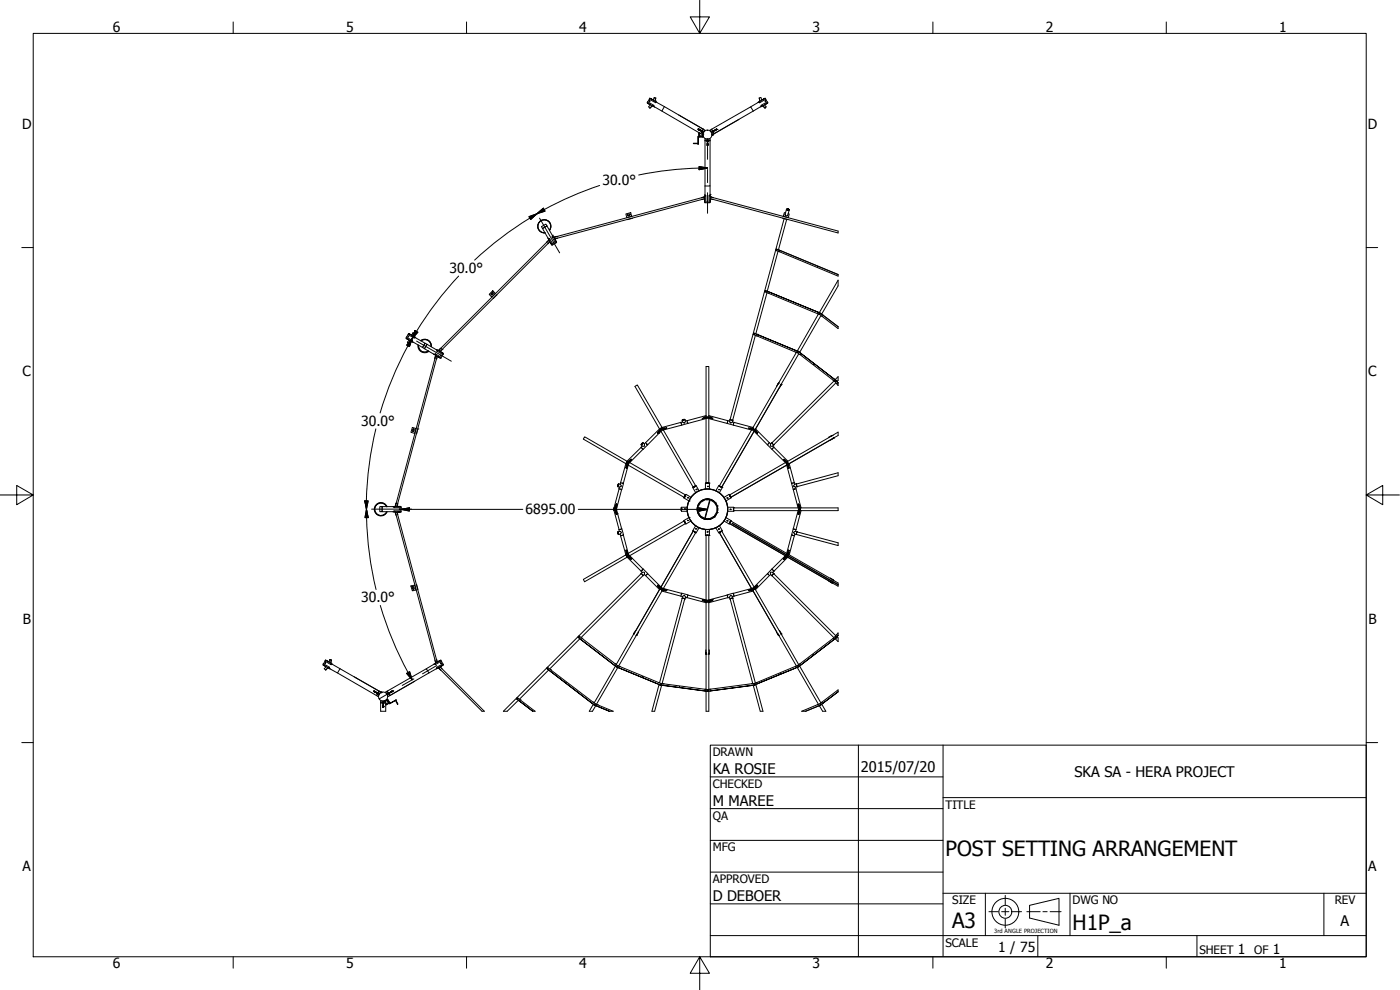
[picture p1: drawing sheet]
<svg xmlns="http://www.w3.org/2000/svg" width="420mm" height="297mm" viewBox="0 0 420 297" stroke-linecap="round" stroke-linejoin="round" font-family="sans-serif">
<defs><g id="words">
<g font-size="6.3">
<text x="283.8" y="257">POST SETTING ARRANGEMENT</text>
<text x="285.8" y="278.6">A3</text>
<text x="321.9" y="279">H1P_a</text>
</g>
<g font-size="4.4">
<text x="213.9" y="232.2">KA ROSIE</text>
<text x="258.4" y="231.6">2015/07/20</text>
<text x="322.5" y="233">SKA SA - HERA PROJECT</text>
<text x="213.9" y="241.9">M MAREE</text>
<text x="213.9" y="270.3">D DEBOER</text>
<text x="402.3" y="277.9">A</text>
</g>
<g font-size="4.2">
<text x="33.8" y="9.6">6</text>
<text x="103.9" y="9.6">5</text>
<text x="173.9" y="9.6">4</text>
<text x="243.8" y="9.6">3</text>
<text x="313.9" y="9.6">2</text>
<text x="383.9" y="9.6">1</text>
<text x="6.7" y="38.7">D</text>
<text x="410.5" y="38.7">D</text>
<text x="180.8" y="55.4">30.0°</text>
<text x="134.9" y="81.9">30.0°</text>
<text x="6.8" y="113">C</text>
<text x="410.7" y="113">C</text>
<text x="108.4" y="127.8">30.0°</text>
<text x="157.7" y="154.4">6895.00</text>
<text x="108.4" y="180.8">30.0°</text>
<text x="6.9" y="187.2">B</text>
<text x="410.7" y="187.2">B</text>
<text x="6.8" y="261.4">A</text>
<text x="410.7" y="261.4">A</text>
<text x="299.6" y="285.6">1 / 75</text>
<text x="371.5" y="286.2">1</text>
<text x="382" y="286.2">1</text>
<text x="33.8" y="290.5">6</text>
<text x="103.9" y="290.5">5</text>
<text x="173.9" y="290.5">4</text>
<text x="243.8" y="290.5">3</text>
<text x="313.9" y="290.5">2</text>
<text x="383.9" y="290.5">1</text>
</g>
<g font-size="3.5">
<text x="213.9" y="226.9">DRAWN</text>
<text x="213.9" y="236.4">CHECKED</text>
<text x="213.9" y="245.9">QA</text>
<text x="283.8" y="242.6">TITLE</text>
<text x="213.9" y="255.4">MFG</text>
<text x="213.9" y="265">APPROVED</text>
<text x="285.8" y="271.3">SIZE</text>
<text x="321.9" y="271.3">DWG NO</text>
<text x="400.6" y="271.3">REV</text>
<text x="283.8" y="284">SCALE</text>
<text x="360" y="286.2">SHEET</text>
<text x="376.4" y="286.2">OF</text>
</g>
<text font-size="1.7" x="298.4" y="280">3rd ANGLE PROJECTION</text>
</g></defs>
<!-- layer: Visible (ANSI) -->
<g fill="none" stroke="#000" stroke-width=".3">
<path d="M194.3 30.9l.7 .5zM194.9 29.8l-.5 .8M195 30.3l-.1 .2M195 31.4l.2 .1M195.1 29.5l.7 .4zM195.3 31.4l-.7 .7 .5 .4 .7-.8M195.8 31.8h.1M195.8 31.7l-.8 .7M195.8 31.7v.1M195.8 29.9h.1M195.8 29.9l.3 .1M196.1 30.1l.2-.8 .5 .1-.3 .9"/>
<path d="M196.1 31.9l.1-.3-1.8-1.1-.2 .3 2.2 1.3M196.2 31.6l-.1 .3 2.5 1.4M196.6 30.3h.1M196.8 29.4l-.2 .9M196.8 30.5l-.1 .3M197.2 30.7l-2.2-1.3-.2 .4 4.6 2.2M199.4 32l-.8 1.3 11.7 6.8M199.4 32l11.7 6.8M203.6 34.5l7.5 4.3M209.5 38.8l.5 .4zM209.5 38.8l.5 .2zM209.5 38.7h.1"/>
<path d="M209.7 39.9v1.2M209.7 39h.1M209.7 40h.2M209.7 38.8v.2M209.8 38.8h.1M210.1 39l.3 .2zM210.1 39h.1M210.1 39v.2zM210.1 39l-.6-.3 .6 .3-.1 .2M210.6 39.7l-.3 .4M210.8 39.4l-.1 .1M210.9 39.6l.2 .2-.3 .6-.5-.3"/>
<path d="M210.9 39.5l.3 .2M211.1 38.8l.4 .2-.3 .6M211.1 38.8l-.3 .4M213.6 38.8l-.5 .2 .3 .6M213.6 38.8l.2 .4M213.7 39.5l-.2 .2M213.8 39.6l-.2 .2 .3 .6M213.9 39.4l.1 .1M214.1 39.7l.2 .4M214.3 39.2l.3-.1-.3 .2M214.6 39v.2l-.1-.2 .2 .2 .5-.4-.5 .4M214.6 39l.5-.3z"/>
<path d="M214.7 39l.4-.3zM214.8 38.8h.1M214.9 39h.1M214.9 38.8h.1M215 38.9v.1M215.2 38.8h.1M221.8 35.8l-7.5 4.3M226.1 33.3l-.8-1.2-11.7 6.7M226.1 33.3l-11.8 6.8M227.5 30.7h.1M227.8 29.4l.3 1-.3-1 .6-.1 .2 .8M228 30.8l-.2-.2-2.5 1.5"/>
<path d="M228.3 32.1l2.1-1.3-.1-.3-4.2 2.8M228.4 31.6l.2 .3M228.9 29.9l.7-.4zM228.9 29.9h.1M228.9 29.9l-.3 .1M228.9 31.8l.7 .6M228.9 31.8h.1M229.6 30.3l.1 .2M229.7 31.4l-.3 .1 .6 .6-.4 .3-.7-.7M229.7 31.3l.7-.3zM229.8 29.8l-.1-.4-2.2 1.3M229.8 29.8l-1.8 1-.2-.3"/>
<path d="M229.8 29.8l.5 .8M209.5 43l-1.4 .1h1.4v-2.2v2.2M209.5 43.1v.2zM209.5 40.9h1.5l-1.5 .1M209.7 41.1h1.2M209.7 40.2h.2M210.3 41h.1M210.6 59.3l.9-.3zM210.8 40.3v.5h-.9v-.9h-.2v1.2M210.9 40.1v1v-1v.1M210.9 40.2h.1M211.5 59.9v.8z"/>
<path d="M211.5 59h.1M211.5 59.7v.2M211.5 59.6l-.8 .2M211.5 58.7h.3M211.6 42.2h.5M212.2 41.7h-.6v17h.2v2.1h-.3l.1-2.5M212.2 43v.6v-.6h.3h-.3h.2M212.2 43.6h.1M212.2 42.2h.3M212.2 43.4h.1M212.3 43.1l.1 .5zM212.3 41.7v.3"/>
<path d="M212.3 42.7v.3zM212.4 43.4h.1M212.4 42v-.3h.7v.5M212.5 43v.6l-.1-.5M212.6 42.2h.5M213.1 42.2v13.6h-1.5M213.1 59.6l.9 .2M213.1 59l1 .4M213.1 58.3v2.5h-.3M213.1 58.7h-.3v2.1M213.1 55.8v2.9h-.3M213.1 58.3h.1"/>
<path d="M213.1 59.9l.1 .8zM213.1 59h.1M213.1 59l.2 .1M213.2 59h.1M213.2 59.7v.2M213.7 40.3v.2M213.7 40.3h.1M213.8 40.3v.2zM213.8 40.3h.1M213.8 40.5h.1M213.8 40.3v.2M214.3 40.1l-.4 .3"/>
<path d="M162.5 68l1.3-.8 .3 .6-1.3 .8zM164 72.7l.8-.7zM164.7 72h.1M164.9 71.6l-.3 .1M164.9 69.1a1.94 1.94 0 0 0-.8-3 1.94 1.94 0 0 0-2.7 1.5 1.94 1.94 0 0 0 2.2 2.2M164.9 69.1a2 2 0 0 0-.8-3 2 2 0 0 0-2.7 1.5 2 2 0 0 0 2.2 2.3M165 72.5l-.6 .6M165 72.6l.2 .2M165.2 72.8l.4 .7zM165.8 70.6l1.3 2.2-.3 .1-1.1-1.8 .3-.2M165.8 70.6h.1M165.9 70.9l-1.8-3.1-1.3 .8 1.8 3.1 .3-.1 1.1 1.8-.3 .2-1.2-2.2"/>
<path d="M165.9 70.9l-.2 .2M166.1 72.8h.1zM166.2 71.2h.1M166.2 72.8h-.1M166.4 71.2l45-12.1 .1 .5-45 12.1zM166.5 71.7l.1 .2M166.6 71.9l.4 .7zM166.8 72.9l-.9 .5M167.1 71h.1M167.1 71l-.9 .2M167.3 71.4l-.9 .3M187.8 64.2l1.5-.4 .2 1.1-1.4 .4z"/>
<path d="M188.1 65.3h.1M188.3 64.4l.2-.1a.35 .35 0 0 1 .4-.1 .35 .35 0 0 1 .2 .4 .35 .35 0 0 1-.5 .2zM189 64.6l-.5 .2M189.5 64.9h.1M189.7 65.5l-1.4 .3M211.8 60.8h1M212.2 60.4h.2M232.9 75.2l.9 .3M233 74.7l-.1 .5 .1-.5 1 .4zM233.1 75h.1M233.5 75.4l-3.2 12M233.8 75.5h.1"/>
<path d="M233.8 75.5l17.7 7.4M234 75.1h.1M234 75.1l17.5 7.3M234.9 65.5l1.5 .3M235.1 64.9h.1M235.3 65.6l-16.2 60.3M235.6 64.2l.2 .5 .4 .1 .2-.3M235.8 63.9l-.4-.1-.3 1.1 1.5 .4 .3-1.1-.4-.1M236 62.8l.5-.1a.29 .29 0 0 0-.3 .3 .29 .29 0 0 0 .3 .2 .29 .29 0 0 0 .3-.2l-.3-.3a.3 .3 0 0 1 .3 .2 .3 .3 0 0 1-.2 .3 .3 .3 0 0 1-.4-.2zM236 62.8l-.4 1.7M236.1 65.8l-2.5 9.2M236.6 65.3h-.1"/>
<path d="M236.9 63l-.5 1.6M240.5 78h.1M251.5 69.3l-38.2-10.2-.1 .5 38.3 10.3M124.4 100l-.2 1M147.4 88.1l.4-.4 .2 .2v.4a.32 .32 0 0 1-.4 .2 .32 .32 0 0 1-.3-.3zM147.6 89.1h.1M147.9 87.2l.8 .9-1.1 1-.8-.8zM148 88.1l-.4 .3M148.7 88.1h.1M149.1 88.4l-1.1 1.1M229.5 87.6l1 .3M229.7 87.2l1 .4-1-.4-.2 .4z"/>
<path d="M229.9 87.4h.1M229.8 87.4l.1 .1M230.2 87.8l-3.4 12.4M230.5 87.9h.1M230.5 87.9l14.9 6.3M236.2 90.1h.1M239.9 91.6h.1M245.4 80.1h.1M245.4 94.2h.1M245.4 94.2l.6 .2M245.6 93.7h.1M245.6 93.7l-14.9-6.1 14.9 6.1"/>
<path d="M245.6 94.2l-6.3 11.1M245.6 93.7l.5 .2M246.1 93.9l.5 .3-.4-.2M246.1 93.9h.1M246.2 94.2h.1M246.4 94.7l-6.4 11.1M246.5 94.2h.1M246.6 94.2l.4 .3M246.6 94.9h.1M246.6 94.9l4.9 3.7M247 94.5l-.9-.6-.3 .3 .8 .7M247 94.5h.1"/>
<path d="M247 94.5l4.5 3.5M251.5 84.1l-5.6 9.7M251.5 85.8l-4.9 8.5M121.9 101.5l.7 .5zM122 101.1l-.2 .4 2.2 1.2M122 101.1l1.8 1.1-.2 .3M122.5 101h.2zM122.5 100.4l-.5 .7M122.6 100.9v.2M122.6 102l.2 .1M122.7 100.1l.7 .4zM122.9 102l-.7 .7 .4 .3 .8-.7"/>
<path d="M123.4 102.4h.1M123.4 102.3l-.8 .7M123.4 102.3v.1M123.4 100.5h.1M123.4 100.5l.3 .1M123.6 100.6l.3-.8 .5 .2-.3 1M124.2 101h.1M124.5 101.1l-.2 .3M124.8 101.3l-2.2-1.2-.2 .3 1.9 1.1 .2-.3 3.1 1.8-.8 1.3-3.1-1.8 .1-.3M125.4 103.5a2.06 2.06 0 0 0 1 2.1 2.06 2.06 0 0 0 2.3-.2M125.6 103.6a1.87 1.87 0 0 0 .9 1.8 1.87 1.87 0 0 0 2.1-.1M126.2 102.2a2 2 0 0 1 2.3-.2 2 2 0 0 1 1 2.1"/>
<path d="M126.3 102.2a1.94 1.94 0 0 1 2.1-.1 1.94 1.94 0 0 1 1 1.9M126.4 102.3a1.87 1.87 0 0 1 2-.1 1.87 1.87 0 0 1 .9 1.8M127.6 103l.5 .3-.7 1.3-.6-.3zM130.6 106.2l-.2 .2 .2-.2 1.9 1-.2 .3-2.1-1.3M130.7 106.7l-.2 .9M130.7 106.8l.5 .1-12.1 45-.4-.1zM130.9 104.9l2.2 1.2-.1 .3-1.9-1.1 .2-.2M130.9 104.9h.1M131.2 105.1l-.1 .2M131.2 105.1l-3.1-1.8-.7 1.3 3 1.8M131.5 107.1l-.2-.2-.3 .8M131.5 107l.7 .4z"/>
<path d="M131.6 105.1l.7-.6zM131.7 105.1l33-33 .3 .4-32.9 33zM132.1 105.5l.2 .1M132.3 104.5h.1M132.3 105.6l.7 .4zM132.4 106.5l-.1 .2M132.7 104.9h.1M132.7 104.9l-.6 .6M132.9 106.4l-.4 .8M226.1 100.4l1 .4M226.1 100.4l.2-.5 .9 .5M226.4 100.3h.1"/>
<path d="M226.7 100.6l-6.8 25.4M227.1 100.8h.1M227.1 100.8l11.7 4.8M227.2 100.4h.1M227.3 100.3l11.7 4.9-11.8-4.8M227.3 100.3l-1-.4-.2 .5M227.3 100.3h.1M231.8 102.5h.1M233.6 115l-.5 .9M233.6 115.2l-7.6 13.1M233.7 114.9h.1M233.7 114.9l-.2 .3z"/>
<path d="M233.7 114.8l-.2 .5M234.2 115.7h.1M234.2 115.7l-7.4 13M234.3 103.5h.1M234.4 115.4l-.1 .1M234.4 115.4h.1M234.4 115.4l-.1 .3 .1-.3M234.4 115.2l-.2 .5M234.4 115.3l-.2 .4M234.4 115.3h.1M234.4 115.6l-7.6 13.1M238.8 105.6h.1"/>
<path d="M238.8 105.6l.5 .2M239 105.2h.1M239 105.2l.4 .2M239 105.7l-5.3 9.2M239.1 105.7l.9 .6M239.5 105.3l-.4 .4 .4-.4 .8 .7zM239.5 105.6h.1M239.5 105.6v.1M239.7 105.5l.2 .1M239.7 106.2l-5.3 9.1M239.8 105.6h.1M239.9 105.6h.1"/>
<path d="M240 106.3h.1M240 106.3l10.1 7.8M240.3 106h.1M244.1 109.2h.1M246.3 110.9h.1M250.1 114.1h.1M250.1 114.1l.5 .4M250.3 113.7h.1M250.3 113.7l-10-7.7 10 7.7M250.3 114.3l-18.7 18.6M250.3 113.7l.5 .3M250.4 114.3l.7 .8"/>
<path d="M250.4 114.3l.4-.3 .7 .8-.7-.8zM250.8 114.3h.1M250.9 114.9l-19 18.9M251 114.2l.2 .1zM251.1 115.1h.1M251.1 115.1l.4 .6M251.1 114.3h.1M251.5 114.8h.1M251.5 114.2l-.3 .3M251.5 113l-.9 .9M123.8 128.3l1 .3-.3 1.4-1.2-.3zM124 128.7a.35 .35 0 0 1 .3 .4 .35 .35 0 0 1-.5 .2z"/>
<path d="M124.3 128.9l-.2 .5M124.5 130h.1M124.8 128.6h.1M125 130.2h.1M125.4 128.7h.1M125.4 128.7l-.4 1.5M187.8 139.1l.4 .1M187.8 139.1l-1.6 5.7M187.9 139v.1M187.9 139.1l.3 .1M187.9 139.1l.1 .1M188 139.8h.1"/>
<path d="M188 139.8l-.1 .5M188 139.8l.2 .1M188 139.1l.2 .3M188.1 139.4h.1M188.1 139.4l-.1 .3M188.1 139.4l-.1 .2M188.2 138.9h.1M188.2 139.2l-.1 .2 .1-.2M188.2 138.4l-12.7-7.4-.4 .7 12.7 7.4M188.2 139.6h.1M188.2 139.9h.1M188.2 138.5l-.3 .5"/>
<path d="M188.2 138.9l-.2 .2M188.3 139.1h.1M188.3 138.8l-.1 .1M188.3 139.4h.1M188.3 138.5l.2 .1M188.3 138.5h.1M188.3 138.5l-.4 .5M188.3 138.5l-.1 .4M188.3 139.8l-.1 .6M188.4 139h.1M188.5 139.2h.1M188.5 138.9h.1"/>
<path d="M188.5 138.5l-.3-.1 4.2-4.2 .6 .6-4 4M188.5 139.5v.1M188.5 139.6l16.8 9.6M188.5 139.6l-1.4 5.4M188.6 138.9h.1M188.7 138.5h.1M188.7 138.5l-.7 1.2M188.7 138.5l-.7 .6M188.8 138.7h-.1M188.8 138.4l-.8 1.3M188.9 138.5h.1M188.8 138.2h.1"/>
<path d="M188.9 138.8h.1M189 138.8l16.8 9.6M189.2 138.2h-.1M189.2 138.1h.1M189.3 137.8l-.4 .4 .3 .2-.9 1.5M189.3 137.8h.1M189.4 137.8l.1 .2M189.5 137.8l-.1 .1M189.5 138h.1M189.5 138l-.5 .5M192.4 133.5l.3 .3M192.6 133.1h.1"/>
<path d="M192.6 133.1l-.2 .4 .3-.3M192.7 133.1l.3-.3-.3 .4M192.7 133.1v.1M192.7 133l.3-.2-.6 .7zM192.7 133.8l-.3 .4M193 132.8l.4 .4M193.4 133.2v.1a.45 .45 0 0 1 0 .6 .45 .45 0 0 1-.7-.1M193.7 132.8l.4 .4M193.7 132.8l-.3 .4M194.1 133.3l.3 .2M194.4 133.5l-1.4 1.3M197.4 129.8l.1 .2"/>
<path d="M197.4 129.7v.1M197.4 129.8v.2l.1-.1M197.5 130h.1M197.7 129.7h.1M197.7 129.3v.1M197.7 129.4h.1M197.7 129.6h.1M197.7 129.3l-.3 .4M197.7 129.4l-.3 .3M197.9 129.2l1.4-.8-1.6 .9M197.9 128.7l.2 .3M197.9 128.7l-4.2 4.1"/>
<path d="M198 129.3h.1M198 129.1h.1M198 129.1l-.3 .2M198 129.1l-.2 .2M198.1 129.3h.1M198.1 129.5l-.6 .5M198.2 128.9h.1M198.2 129.2h.1M198.2 128.8h.1M198.3 129.3l.1 .1M198.3 128.8h-.1M198.4 128.7h.1"/>
<path d="M198.4 129.4l9.6 16.8M198.4 129.4l-4 4.1M198.4 128.9v.1M198.5 129.1h.1M198.5 128.8h.1M198.5 128.3h.1M198.5 128.6h-.1M198.5 128.3l-.5 .5M198.5 128.3l-.4 .5M198.6 128.8h.1M198.6 128.3l.1 .1-.1-.1M198.6 128.4l.3 .2"/>
<path d="M198.6 128.4l-.6 .7 .6-.7M198.7 128.3l-7.4-12.8-.7 .4 7.3 12.8M198.7 129h.1M198.7 128.3l.1 .3M198.9 128.6h.1M198.9 128.8h.1M199 129h.1M199.1 129l9.7 16.8M199.2 128.7h.1M199.3 128.4l.2 .2-.2-.2M199.5 128.6h.1M199.5 128.7l-1.6 .9-.2-.2"/>
<path d="M199.6 128.5h.1M200.1 128.4l-.7 .1M204.3 126.7l.3 .9 1.8-.6M204.3 126.7l.3 .9-5.5 1.4M204.3 126.7l-5.6 1.6M204.7 126.1l.2 .5M204.8 126l.7-.2-.4 .3zM204.9 126.5l-.6 .2M205.1 125.8l.1 .2zM205.1 125.8l.1 .2M205.1 125.9h.1M205.2 125.8l.3 .1-.8 .2 .4-.2"/>
<path d="M205.5 125.8l.2 .6a.38 .38 0 0 1-.1 .4 .38 .38 0 0 1-.4 0l-.3-.2M206.2 126.2l.2 .8M206.2 126.2l-.5 .2M206.3 126.7l-.1 .1M210.8 125.5l.6-.2zM211.1 125.4h.1M211.2 125.4l-.1 .1M211.4 125.2v.3h1.9M211.4 125.2h.1M211.5 125.1h1.7h-1.7M211.6 125.3h.1M211.9 124.7v-14.7h.8v14.7"/>
<path d="M211.9 125.3h.1M211.9 125.5v.1M211.9 124.7l.1 .4M211.9 125.6v19.3M211.9 124.7l-5.7 1.5M211.9 125.6l-5.5 1.4M212.2 125.3h.1M212.5 125.3h.1M212.7 125.3h.1M212.7 125.5v.1M212.7 124.7v.4M212.7 125.6v19.3"/>
<path d="M212.7 125.6l5.5 1.4 .2-.8M212.7 124.7l5.7 1.5M213 125.3h.1M213.2 125.1h.1M213.3 125.2v.3v-.3M213.3 125.5h.1M213.3 125.3l.6 .2M213.5 125.4v.1M218.4 126.2l-.2 .8 1.9 .6M218.4 126.2l.5 .2M218.9 126.4l.1 .1a.39 .39 0 0 0 .3 .5 .39 .39 0 0 0 .5-.3v-.1M219.1 125.8l.9 .3z"/>
<path d="M219.1 125.8l-.2 .6M219.8 126.5l.5 .2M219.9 126v.1M220 126.1l-.2 .5M220.1 127.6l5.5 1.4M220.2 127.2h-.1M220.3 126.7l-.2 .9M220.3 126.7l5.7 1.6M225 128.5h.1M225.2 128.7l1.6 .9 .1-.3 .4 .4M225.2 128.6h.1M225.2 128.5l-.6-.1 .6 .2"/>
<path d="M225.3 128.4h.1M225.3 128.4l-.1 .2M225.5 128.7h.1M225.6 129l-9.7 16.8M225.6 129h.1M225.7 128.8h.1M225.8 128.6h.1M225.8 128.6l.2-.2 .6 .7M225.9 129h.1M226 128.3l-.1 .3M226 128.3h.1M226.1 128.8h.1"/>
<path d="M226.2 129.1h.1M226.3 128.9v.1M226.3 129.3v.1M226.3 129.4l-9.7 16.8M226.3 129.4l4 4.1 .6-.7M226.4 129.2h.1M226.6 129.3h.1M226.6 129.1l-1.2-.7 1.4 .9M226.6 129.1h.1M226.6 129.5l.5 .5M226.7 128.7l-.1 .3M226.8 128.7h.1"/>
<path d="M226.8 128.7l4.1 4.1M226.9 129.6h.1M226.9 129.4l.4 .3M227 129.7h.1M227.1 130h.1M227.3 129.8v.2M227.3 129.7v.1M227.3 129.8h.1M227.3 129.8l-.2 .2M230.9 132.8l-.6 .7 1.3 1.3M230.9 132.8l.4 .4M231.3 133.2a.45 .45 0 0 0-.1 .7 .45 .45 0 0 0 .7-.1"/>
<path d="M231.6 132.8l.7 .7zM231.6 132.8l-.3 .4M231.6 134.8l4.1 4M231.8 134.5h.1M231.9 133.8l.4 .4-.7 .6M231.9 133.2h.1M232.3 134.2l4.1 4.2M235.1 138h.1M235.1 138l.5 .5M235.3 137.9l-.2-.1 .1 .2M235.3 137.8l-.2 .2M235.3 137.8h.1"/>
<path d="M235.5 138.1h.1M235.4 137.8l.4 .4M235.5 138.2h.1M235.7 138.2l-.2 .2 .9 1.5 .3-.1M235.7 138.8h.1M235.7 138.2h.1M235.7 138.8l-16.8 9.7M235.8 138.5h.1M235.8 138.2h.1M235.9 138.7h.1M235.9 138.4l.6 1M236 138.9h.1"/>
<path d="M236 138.6h.1M236 138.5h.1M236 138.5l-.2-.3 .9 1.5M236.1 139.6l-16.8 9.6M236.1 139.6l1.5 5.4 .8-.2M236.2 139.2h.1M236.2 139.5l-.1 .1M236.2 138.6l-.2-.1 .2 .1M236.2 138.9h.1M236.3 139.4h.1M236.3 138.9h.1M236.3 138.5h.1"/>
<path d="M236.3 139.1h.1M236.3 138.5l-.1 .1M236.3 138.5l-.3 .1M236.3 139.7l.2 .7 .3-.1M236.3 138.5l.4 .6-.2 .1M236.3 138.5l.3 .9M236.4 139.6h.1M236.4 138.4h.1M236.5 139.2l.1 .2M236.6 139.4h.1M236.7 139.6l-.1-.2 .1 .3M236.7 139.8l.1 .5"/>
<path d="M236.9 139.1l-.4 .1M236.9 139.1l1.5 5.7M249.5 130.8l.2-.1zM249.5 130.9l-13.3 7.7M249.6 130.7l-.9 .5M249.7 130.7h.1M249.7 131.7h.1M249.7 131.7l-12.8 7.4M249.8 131.6l-.1 .1M249.9 131.6h.1M249.9 131.6l.3-.2zM250 131.5h.1"/>
<path d="M250.1 131.5l-.9 .5M250.2 131.4h.1M250.2 131.4l-.5 .3M250.3 131.4l-.5 .2M251.5 129.7l-2.1 1.2M251.5 130.7l-1.2 .7M114 152h.7v1.5h-.7zM116 152.1a1.87 1.87 0 0 0-2.8-.8 1.87 1.87 0 0 0 0 3 1.87 1.87 0 0 0 2.8-.8M116.2 152.1a2 2 0 0 0-3.1-.9 2 2 0 0 0 0 3.2 2 2 0 0 0 3.1-.9M117.9 152h2.5v.3h-2.2v-.3M117.9 152h.1M118.2 152h-3.5v1.5h3.5v-.2h2.2v.3l-2.5-.1"/>
<path d="M118.2 152v.3M118.2 153.3v.3M118.6 153.7h.1M118.6 151.9h.1M118.6 153.6l.3 .9-.3-.8M118.7 153.8l.4-.2 12.1 45-.5 .1zM118.9 151h.1M118.9 151l-.3 .9M118.9 151l-.3 1M119.2 153.6l.2 .8M119.2 153.7h.2M119.2 151.9h.2"/>
<path d="M119.4 151.1l-.2 .9M119.4 153.6l.9 .1zM119.4 151.9l.9 .1zM119.9 152.7l.1 .2zM120 152.7v.2M120.3 152.3v1M184.3 152.4v.7M184.3 153h.1M184.3 152.4v.4M184.3 152.4h.1M184.3 153.1l.1 .1M184.3 153.1h.2"/>
<path d="M184.5 152.4h.1M184.4 152.4h.1M184.4 152.4l-.1 .6M184.4 152.4l.1 .4M184.5 152.7v.1M184.5 152.8h.1M184.5 153.1h.1M184.5 153.1l.2 .1M184.5 152.4v.4M184.5 152.8v.3M184.6 153.2h-.3l1.5 5.7M184.6 153.1l.1 .2-.1-.2"/>
<path d="M184.6 152.4h-.1M184.7 152.8h.1M184.7 152.2h.1M184.7 152.2l-.2 .9M184.7 152.9h.1M184.7 153.3h.1M184.7 152.2l-.1 .2M184.7 153.3v.3M184.7 153.3v.2M184.7 151.9h.3v1.8h-.2M184.7 152v1.7v-1.4M184.7 151.9h.1"/>
<path d="M184.7 152v.2v-.2M184.7 153.2h.1M184.7 152.6h.1M184.8 153.7l.1 .5M184.8 153.7h.1M184.8 152.4h.1M184.8 152.9v.1M184.9 153h.1M184.8 153.1v.1M184.9 153.2h.1M184.9 153.5h.1M184.8 152.6h.1"/>
<path d="M184.9 152.6h.1M184.8 152.1h.1M185 151.8h.1M184.9 151.3l.3 .1-.2 .7M184.9 151.3v.1M184.9 151.3l-.2 .6M184.9 151.3h.1M184.9 154.2h.1M184.9 151.4l-.1 .5M185 151.6h.1M185 153.9h.1M185 153.8h.1"/>
<path d="M185 151.2v.2M185 153.2l1.6 5.5M185 153.5l.2 .7M185.1 154.2l-.1 .2 .2-.2M185.2 154.2h.1M185.2 154.2h-.3M185.4 159.6l.3 .8zM185.4 159.6l.2 .8zM185.4 145.5l.3-.3-.1 .4-.2-.1 .2 .2M185.4 145.5l.2 .2M185.4 145.6h.1M185.4 145.6v.4l.2-.3"/>
<path d="M185.4 159.6l.6-.2a.42 .42 0 0 1 .5 .4 .42 .42 0 0 1-.4 .5M185.5 145.2l.2 .3-.3 .5zM185.6 159.9l-.2 .1M185.6 145.1l.5 .2M185.7 158.9l.2 .5M185.8 146.7l-1.5 5.7h.3M185.8 146.7l.8 .2M185.9 146.2l-.2 .5M186.1 145.3a.39 .39 0 0 1 .4 .5 .39 .39 0 0 1-.5 .3l-.6-.1M186.2 144.8l.9 .2-.5 1.9M186.2 158.8l.1 .1M186.2 144.8l-.1 .5"/>
<path d="M186.6 146.9l-1.6 5.5M186.6 158.7l-.9 .2M186.6 158.7l.5 1.8M186.8 145v.1M187.9 140.3l.2 .1M187.9 140.3l.3 .1M188 140.4h.1M188.1 140.1h.1M188.1 140h.1M188.1 140.4h.1M188.2 140.4h.1M204.5 152.3h.1"/>
<path d="M204.5 153.3h.1M204.5 152.8h.1M204.5 152.5v-.2v1v-.7M204.5 152.8v-.4v.8v-.4M205.3 149.3h.1M205.3 156.3l.4 .4v.2l-.3-.4 .3 .6zM205.3 156.4l.4 .7zM205.3 156.3l-16.8 9.7M205.5 152.7v.1M205.5 152.7h.1M205.5 152.8h.1M205.5 148.9h.1"/>
<path d="M205.5 156.7h.1M205.7 148.5l-.4 .7zM205.7 148.4l-.4 .9zM205.7 157.1l-16.7 9.6M205.8 157.1h-.1M206.3 156.1l.1 .1M206.3 156.1h.1M206.3 152.2h-1.8v1.2h1.8M206.4 149.3v.1M206.4 149.4h.1M206.4 149.3h.1M206.4 156.2h.1"/>
<path d="M206.8 155.3l-1.6 .9 .7 1 1.5-.9M206.8 150.3h.1M206.8 155.3h.1M207.4 149.2l-1.5-.9-.7 1.1 1.6 .9M208 146.2l.8-.5-.5 .5 .3-.3zM208 146.2l.7-.4zM208 146.2h.1M208 159.4h.2M208 159.4l-9.6 16.7M208 159.3v.1M208.2 159.4l.4 .2M208.2 159.4l.4 .3z"/>
<path d="M208.2 159.4l.1 .1M208.4 146h.1M208.5 159.6l.3 .2M208.6 159.7l.2 .1M208.8 158.7h.1M208.8 157.7l-.9 1.5 1 .7 .9-1.6M208.8 145.7l.1 .1M208.8 159.8h.1M208.8 159.8l-9.7 16.8M208.9 158.7h.1M208.9 146.9h.1M209 146.8l-.1 .1"/>
<path d="M209 146.8h.1M209.3 153.4h.1M209.3 152.2h.1M209.3 152.8h.1M209.4 152.2h.1v1.2h-.1M209.4 153.8l.2-.1 .5 1.1M209.7 151.2h.1M209.7 154.3h.1M209.8 147.2l-.9-1.5-1 .6 .9 1.5M210 150.7h.1M210 154.8h.1M210.1 150.8l-.5 1.1-.2-.1"/>
<path d="M210.3 155.1l.1-.2 1.1 .6-.2 .2M210.3 155.1h.1M210.8 150.1v.1M210.8 155.4h.1M210.8 150.2h.1M210.8 150.1h.1M211.3 149.9l.2 .1-1.1 .7-.1-.2M211.3 149.8h.1M211.7 149.8v.2h1.2v-.2M211.7 146.7v-1.7h1.2v1.7M211.7 155.8v-.2h1.2v.2M211.7 158.9v1.7h1.2v-1.7"/>
<path d="M211.7 155.8h.1M211.8 144.9l1 .1zM211.8 145h.1M211.9 149.7h.8M211.9 145l.8-.1zM212.2 159.6h.1M212.3 159.6h-.1M212.3 159.6h.1M212.3 146h.1M212.3 145h.1M212.3 149.7h.1M212.3 155.8h.1"/>
<path d="M212.4 145.9l-.1 .1M212.4 145.9h.1M212.8 145h.1M212.9 155.8h.1M213 149.8l-1.5 6M213.2 149.8l-1.6 6M213.3 149.9l.9 .8 .2-.2M213.3 149.8h.1M213.9 155.4h.1M213.9 150.2h.1M213.9 150.1h.1M214.4 155.1l-.2-.2-1 .6 .1 .2"/>
<path d="M214.4 155.1h.1M214.6 150.8l-.2 .1 .8 .9M214.6 150.7h.1M214.8 147.2l.9-1.5 1.1 .6-.9 1.5M214.9 154.3h.1M214.9 151.2h.1M215 151.2h.1M215.2 153.8l-.1-.1-.7 1 .2 .1M215.3 153.8h.1M215.3 151.8h.1M215.3 152.2h-.2v1.2h.2M215.4 152.8h.1"/>
<path d="M215.6 158.8h.1M215.7 158.7l-.1 .1M215.7 158.7h.1M215.7 146.9h.1M215.8 146.9h-.1M215.8 146.9h.1M215.8 159.8h.1M215.8 145.7v.1M215.9 157.7l.9 1.5-1.1 .7-.9-1.6M215.9 145.8l.6 .3M215.9 145.8l.3 .2M215.9 159.8l9.7 16.8"/>
<path d="M216 159.7l-.1 .1M216 159.6v.1M216.2 159.6l-.2 .1M216.3 146l.2 .1M216.5 146.1l.1 .1M216.6 159.4l-.6 .2M216.6 159.4l-.3 .1M216.6 159.4l9.7 16.7M216.7 146.2h.1M216.7 159.3v.1M217.3 156.3l1.5 .9M217.3 149.2l1.5-.9 .6 1.1-1.5 .9"/>
<path d="M217.9 155.3l1.5 .9-.6 1M218.2 156.2v.1M218.2 156.2h.1M218.2 149.4l.1 .1M218.2 149.4h.1M218.2 156.3h.1M218.3 149.5h.1M218.4 152.2h1.8v1.2h-1.8M218.9 148.4h.1M218.9 157.1h.1M218.9 148.5l.3 .6M218.9 148.5l.2 .3"/>
<path d="M218.9 157.1l16.8 9.6M219 156.9l-.1 .2M219 156.9l-.1 .2zM219.1 156.8l-.1 .1M219.1 152.8l.1 .1M219.1 152.8h.1M219.1 149l.2 .1M219.2 152.9h.1M219.2 149.1l.1 .1M219.3 149.1v.1M219.3 156.3l-.3 .6M219.3 156.3l-.2 .3"/>
<path d="M219.3 156.3h.1M219.3 149.3h.1M219.3 156.3l16.8 9.7M220.2 153v.2M220.2 153.3h.1M220.2 152.3h.1M220.2 152.9v.1M220.2 153v.2zM220.2 153.2h19.3M220.2 152.4v.1M236.5 140h.1M236.6 140.1h.1"/>
<path d="M236.7 140.4l.1 .1M236.8 140.3h.1M238.1 146.9l1.4 5.5M238.3 146.7l-.2 .2M238.4 144.8l-.8 .2 .5 1.9M238.4 144.8l.2 .5M238.8 159.4a.34 .34 0 0 0-.5 .1 .34 .34 0 0 0 0 .4l.2 .4 .5 .1M238.8 159.4l.5 .2M238.8 146.2l.1 .5M238.9 158.9l-.8-.2-.5 1.8M238.9 158.9l-.1 .5M238.9 146.7l-.5 .1"/>
<path d="M238.9 146.7l1.5 5.7M239 145.1l-.7 .4a.42 .42 0 0 0 0 .5 .42 .42 0 0 0 .5 .2M239 145.2h.1M239.1 159.9h.1M239.1 145.2l.2 .8M239.2 159.6l12.3 3.3M239.3 159.6l-.2 .8M239.3 146l-.5 .2M239.5 151.4h.1M239.5 151.4l.1 .6M239.5 152.4h-19.3v.6M239.5 153.2h.1"/>
<path d="M239.5 152.4h.1M239.5 153.2l-1.4 5.5 .8 .2M239.6 151.4v-.2v.2M239.6 154.2v.2M239.6 151.6h.1M239.6 153.5l-.1 .7h.2M239.7 153.8l-.1 .1M239.7 154.2h.1M239.7 151.8h.1M239.7 151.3l-.2 .1M239.7 151.3l.2 .6M239.8 153.1v.1"/>
<path d="M239.8 152.6h.1M239.8 152.4h.1M239.8 152.1h.1M239.8 152.9v.1M239.8 153.5h.1M239.9 151.9h-.3v1.8h.3l-.2 .5M239.9 151.9h.1M240 151.9v1.6M240 153.7h.1M240 152.8h.1M240 153.5v-.2v.2M240 152.4h.1"/>
<path d="M240 152.6h.1M240 152.9h.1M240 151.9v1.4M240 152.4h.2M240 152v.2M240 153.2h.4M240 152.4h.3M240 153.3h.1M240 152.2h.1M240.2 152.9v.2M240.2 152.4h.1M240.2 153.1l-.2 .2"/>
<path d="M240.2 152.4v.7M240.2 152.4l-.2 .9M240.4 152.4h.1M240.4 152.4h11.1M240.4 153.2h11.1M240.4 153.2l-1.5 5.7M251.5 142.7l-12.3 3.3M251.5 141.8l-12.4 3.4M123.3 175.8l1.2-.2 .3 1.4-1 .3zM123.9 176h.1a.39 .39 0 0 1 .4 .5 .39 .39 0 0 1-.5 .3zM124.1 176.1l.2 .5M124.5 175.5v.1"/>
<path d="M124.8 177h.1M125 175.4h.1M125 175.4l.3 1.4M185.4 160l.2-.1zM186.1 160.3l.1 .5M186.1 160.3l-.5 .1M186.2 160.8l.9-.3 1.4 5.5M186.2 160.8l1.6 5.7M187.8 166.5l-12.7 7.3 .4 .7 12.7-7.3M187.9 165l.1 .2M187.9 165.2l.3-.1 .1 .7M187.9 165.2l.1 .6"/>
<path d="M187.9 165.2h.1M187.9 166.5l.3 .6M187.9 166.5h.1M188 165.8h.1M188 166.4v.1M188 166.4l.2 .7M188 165.9l.8 1.5-.1-.3M188.1 165.5h.1M188.1 165.6h.1M188.1 166.2h.1M188.1 166.2l.1 .1M188.1 166.2l.2 .8"/>
<path d="M188.2 166.3l-.4 .2M188.2 167.1h.1M188.2 166.3l-.2 .2 .2 .2M188.2 166.1l.6 1.1M188.2 165.9h.1M188.3 165.7h.1M188.2 165.7l-.2 .1M188.2 166.7h.1M188.2 166.8h.1M188.2 167.2l4.2 4.2M188.2 166.7l.1 .3M188.3 165.7l.9 1.5-.3 .2"/>
<path d="M188.3 166.2h.1M188.3 167v.1M188.3 166.5h.1M188.3 167.1h.1M188.4 166.6h.1M188.4 166.7h.1M188.5 166.4h.1M188.5 166v.1M188.5 167l-.3 .2M188.5 167l.2 .1-.2-.1M188.5 167l-.2 .1M188.7 166.6h.1"/>
<path d="M188.6 166.9h.1M188.6 166.9l-.3 .1M188.7 167.1h.1M188.7 167.1l.1 .2M188.7 166.9h.1M188.9 167.4h.1M188.9 167.1h.1M188.9 167.4l.4 .4M189 166.7l-.1 .1M189 166.7l9.4 9.4M189.1 167.4h.1M189.1 167.1l.4 .5"/>
<path d="M189.2 167.4h.1M189.2 167.5h.1M189.3 167.8h.1M189.4 167.6l.1 .2-.1-.1M189.5 167.6h.1M189.5 167.6l-.2 .2M192.4 172.1l.6 .6M192.4 171.4l.3 .4M192.4 172.1l-41.3 41.3M192.7 171l.1 .1M192.7 171.8h.1a.44 .44 0 0 1 .7-.1 .44 .44 0 0 1-.1 .7M192.7 171.8l-.3 .3"/>
<path d="M193 172.7l-18.6 18.6M193 170.7l-.6 .7M193.4 172.4l.3 .3M193.4 172.4l-.4 .3M193.7 172.7l4.2 4.2M194.4 172.1l-.7 .6M197.3 175.6l.1 .2M197.4 175.8l.3 .4 .2-.3 1.6 .9-.2 .4M197.4 175.8l.2-.2 .5 .5M197.4 175.8h.1M197.6 175.9h.1M197.7 175.9h.1"/>
<path d="M197.7 176.3h.1M197.7 175.9v.1M197.9 176.3l1.4 .9M197.9 176.3l.1 .2-.1-.2M197.9 176.9l-7.6 13.2M197.9 176.9l-7.4 12.9M198.1 176.3h.1M198 176.5h.1M198 176.5l.6 .6 .3-.2M198.1 176.5l1 .6M198.1 176.6l-.2 .3M198.1 176.6v.2"/>
<path d="M198.1 176.8l.3 .1M198.1 176.8h.2M198.2 176.3v.1M198.4 176.1l-.1 .1M198.4 176.6h.1M198.5 176.8h.1M198.5 176.5h.1M198.5 176.7h.1M198.5 176.7v.1M198.6 176.8h.1M198.6 177.3l5.7 1.6M198.7 176.6h.1"/>
<path d="M198.8 177l-7.7 13.4M198.8 177h.1M198.9 176.9h.1M198.9 176.8h.1M198.9 177l.4 .2M198.9 177h.1M199.1 176.6h.1M199.1 176.6l5.5 1.4M199.2 176.9h.1M199.3 177.2h.1M199.3 177.2h.6M199.3 176.8l.7 .2"/>
<path d="M199.5 177h.1M199.6 177h.1M200 177.1l.1 .1h-.2M200 177h.1M200 177l-.1 .2M204.3 178.9l.6 .1M204.5 178.4h.1M204.7 179.5l.8 .3-.5-.4-.3 .2M204.7 179.6l-6.8 25.3M204.8 179.5l-.1 .1M204.9 179a.43 .43 0 0 1 .5-.4 .43 .43 0 0 1 .3 .6l-7 26M204.9 179l-.2 .5"/>
<path d="M205.2 179.5h.1M205.7 179.2l.5 .2M206.4 178.5l-1.8-.5-.3 .9M211 179.9h.1M210.9 179.9v.3M211 179.9l.6 .2M211.8 160.6h.1M211.9 160.6h.2M211.9 160.6h.2zM211.9 160.6v19.4M212.1 160.6h.6M212.1 160.6h.1"/>
<path d="M212.5 160.6h.2M212.7 160.6v19.4M212.8 160.6h.1M213.7 179.9h.1M213.7 179.9l.1 .3M213.7 179.9l-.6 .2M218.2 178.5l-5.5 1.5M218.4 178.8l-.1 .1M218.4 179.3l-5.7 1.5M218.9 179.2l.2 .5M219.1 179.7v.1M219.1 179.8l6.8 25.4"/>
<path d="M219.8 179l-.1-.1a.37 .37 0 0 0-.5-.3 .37 .37 0 0 0-.2 .5l-.1 .1M219.8 179l.2 .5M219.9 179.6l-.4-.1-.4 .3M219.9 179.6l-.5-.1-.3 .3M219.9 179.6l6.8 25.3M220.1 178l-1.9 .5 .2 .9 .5-.2M220.3 178.9l-.5 .1M224.7 177.2h-.1M224.7 177h.1M224.7 177l.1 .2M224.8 177.2h.1M225 177h.1"/>
<path d="M225.1 177h.1M225.4 177.2h.1M225.4 176.8l-.7 .2M225.5 176.9h.1M225.5 177.1l.2-.1-.2 .1M225.6 176.6h.1M225.6 176.6l-5.5 1.4 .2 .9M225.7 176.8h.1M225.7 177h.1M225.7 177h.2M225.9 177l.1 .3-5.7 1.6M225.9 177l.1 .1"/>
<path d="M225.9 176.6h.1M226 176.8h.1M226.1 176.8h.1M226.2 176.7h.1M226.2 176.5h.1M226.2 177l-.2 .1M226.3 176.7h.1M226.3 176.1h.1M226.4 176.3v.1M226.5 176.5h.1M226.5 176.5l.1 .3M226.5 176.6l.1-.1-.1 .1"/>
<path d="M226.5 176.6l.1 .2M226.6 176.6l.1 .2M226.6 176.8h.1M226.6 176.8l-.6 .3M226.6 176.8l-.9 .2M226.6 176.2h.1M226.6 176.5l.3-.2-1.4 .8M226.6 176.5h.1M226.7 176.9l7.6 13M226.8 176.9h.1M226.8 176.3l-1.1 .7M226.9 176.2l-.1-.3-1.6 .9 .1 .4h-.5"/>
<path d="M226.9 176.2h.1M226.9 175.9v.1M227 175.9h.1M227.1 175.6h.1M227.1 175.6l.2 .2M227.1 175.6l-.5 .4M227.1 175.6h.2l-.2 .1M227.3 175.8h.1M227.3 175.8l-.4 .4M230.3 172.1l.6 .6 .4-.3M230.3 172.1l-4 4M230.6 172.3v.1"/>
<path d="M230.9 172.7l-4.1 4.2M231.3 172.4l19 18.9M231.9 171.8l-.1-.1a.45 .45 0 0 0-.6 0 .45 .45 0 0 0 .1 .7M231.9 171.8l.4 .3M232 172.3l.3-.2-.7 .7zM232.2 172.1l18.6 18.6M232.3 171.4l-.7-.7-1.3 1.4M232.3 171.4l-.4 .4M235.3 167.7l-.2 .1M235.3 167.8h.1M235.5 167.4h.1M235.6 167.1l-.5 .4 .2 .3"/>
<path d="M235.7 166.7l.1 .1M235.7 166.7l-4.1 4 .7 .7M235.8 167.1h.1M235.8 167.4l-.4 .4M235.8 167.2l.2-.1-.2 .3M235.9 166.9h.1M235.9 166.5l-.4 .7 .3 .2M236 166.6h.1M236 167.1h.1M236.1 166l.1 .1M236.2 166.4h.1M236.2 166.7h.1"/>
<path d="M236.2 166.7l-.2 .4M236.2 166.6l-.4 .8M236.3 166.2h.1M236.3 167h-.1l.2 .2M236.3 166.5h.1M236.3 167l.1-.3-.4 .4M236.4 165.9v.1M236.4 167.2l13.2 7.7M236.4 167.2l13 7.4M236.4 167.2l-4.1 4.2M236.4 166.8l-.1 .2M236.5 166.2l.2 .2-.2 .3"/>
<path d="M236.5 166.2h.1M236.5 166.3l.3 .1M236.5 165.6h.1M236.5 166.3h.1M236.5 165.1h.1M236.5 165.1l.3 .1M236.5 165.1l-.2 .7M236.6 165.5h.1M236.6 165.2l.1-.2v.2M236.6 166.2h.1M236.7 165.8l-.3-.1-.4 .7M236.7 165.8h.1"/>
<path d="M236.7 165.8l-.1 .4M236.7 165.8l-.4 .7 .3-.5M236.8 165.2l-.1 .6M236.9 166.5h.1M236.9 166.5l13 7.5M237.6 160.5l-1.5 5.5M237.9 160.5v.1M238.4 160.8l-1.5 5.7M238.6 160.3l-.2 .5-.8-.3M239 160.3l.1 .1M239.1 160.4l12.4 3.3M249.2 173.6l.9 .4"/>
<path d="M249.4 174.6l.5 .3M249.4 174.6l.4 .3M249.4 174.7h.1M249.5 174.7l.2 .2zM249.6 174.8h.1M249.7 174.9h.1M249.8 174.9h.1M249.8 174.9l1.7 1M249.8 174l.5 .2M249.9 174l.3 .2zM250.2 174.2l1.3 .7M251.5 175.4l-31.8-18.4 31.8 18.5"/>
<path d="M97 199.5l.7 .4zM97.5 198.4l-.4 .8M97.7 198.9l-.1 .2M97.7 199.9l.2 .2M97.8 198.1l.7 .4zM98.5 198.5h.1M98.5 198.5l.2 .1M98.7 198.7l.2-.8 .5 .1-.2 .9M99.3 198.9h.1M99.4 198l-.1 .9M99.5 199.1l-.1 .3M99.8 199.3l-2.1-1.3-.2 .4 1.9 1 .1-.2 14.3 8.2"/>
<path d="M130.5 198l.2 1v-.3M130.6 199.4l-.2-.2-2.4 1.4M131 197.9l.3 .8M131.5 198.5l.7-.4zM131.5 198.5l-.2 .1M132.3 198.9l.1 .2M132.3 199.9l-.2 .2 .6 .6M132.3 199.9l.7-.3zM132.5 198.4l-.2-.4-2.1 1.4M132.5 198.4l-1.9 1-.1-.3M132.5 198.4l.4 .8M173.5 191.2l.8 .7z"/>
<path d="M173.5 191.2l.3-.4 .8 .7M173.8 190.8l-.3 .4M173.8 191.2h.1M173.8 191.1l.1 .1M174.1 191.6l-9.1 9.1M174.3 191.9h.1M174.3 191.9l10 7.7-10-7.7M174.6 191.5h.1M174.6 191.5l10.1 7.7M178.4 194.7h.1M180.5 196.3h.1M184.3 199.6l.9 .6 .3-.4-.3 .4z"/>
<path d="M184.3 199.6h.1M184.7 199.2l.8 .6M184.7 199.2h.1M184.7 199.9l.2 .1zM184.7 199.9h.1M184.7 199.8l-6.4 11.1M185.1 199.9h.1M185.1 199.8l.1 .1M185.4 199.7l.5 .2M185.9 199.9h.1M185.9 199.9l11.7 4.9M190.2 190.2h.1"/>
<path d="M190.2 190.2l-5.3 9.2M190.3 190h.1M190.4 189.9l-.2 .3zM190.5 189.8h.1M190.5 189.8l-.3 .4M190.5 189.8l-.3 .5M190.9 190.7h.1M190.9 190.7l-5.2 9.1M191.1 190.4l-.2 .3zM191.1 190.2l-.2 .5M191.5 189.6l-.4 .9M210.8 180.1h.1"/>
<path d="M210.9 180.2l.5 .2v-.3h1.8v.2M210.9 180.2h.1M210.9 180.2v.1M211.2 180.1h.1M211.3 180.1v.1M211.5 180.4h.1M211.6 180.4h1.6M211.6 180.4l.2 .1-.2-.1M211.6 180.3h.1M211.8 180.5h.1M211.8 180.5l.2 .2M211.8 180.4h1.4"/>
<path d="M211.8 180.5l.9 .2M211.9 196.2h.1M211.9 196.3h.1M211.9 195.9h.1M211.9 195.9v.3v-.3M211.9 180.3h.1M211.9 195.8h.1M211.9 180v.1M211.9 180.5v.3M211.9 180.8v26.1M211.9 195.1l-.1 1M211.9 180l-5.5-1.5-.2 .8 5.7 1.5"/>
<path d="M211.9 196.1v.1M211.9 196v.1M211.9 195.8v.5M212 180.7h.7M212.2 180.3h.1M212.2 180.4h.1M212.2 180.6l-.2 .1M212.3 180.5h.1M212.5 180.3h.1M212.5 180.5h.1M212.7 180.6v.1M212.7 195.8v.6"/>
<path d="M212.7 195.9l.1 .4zM212.7 180.3h.1M212.7 180.2h.1M212.7 180v.1M212.7 180.5v.3M212.7 180.4h.1M212.7 180.5h.2h-.2M212.7 180.8v15.1M212.7 196.3v10.6M212.7 195.1l.2 1M212.7 180.5v.1M212.7 180.4v.2"/>
<path d="M212.9 180.5h.1M213 180.2v.1M213.1 180.4l-.2 .1M213.2 180.3v.1M213.2 180.3h.1M213.4 180.1v.1M213.5 180.1h.1M213.7 180l.2 .1h-.2M213.8 180.2l-.9 .3M213.8 180.2l-.6 .2M233 189.7l-7-12.4 7.6 13.2M233.4 190.2l.3 .5"/>
<path d="M233.4 190.2h.1M233.5 190.4l.2 .3zM233.6 190.4h.1M233.6 190.5h.1M233.7 190.6h.1M233.7 190.7h.1M233.7 190.7l5.3 9.1M233.9 189.2l.5 .8M234.2 189.8l.2 .5M234.3 189.9h.1M234.3 190l.1 .2zM234.4 190.2h.1"/>
<path d="M234.4 190.2l5.3 9.2M238.7 199.9h.1M238.7 199.9l-11.7 4.9M239.5 199.9h.1M239.5 199.8v.1M239.6 199.6l-.9 .3M239.6 199.6l.2 .3-.9 .5 .9-.5zM240 199.2h.1M240 199.8l6.4 11.1M240 199.2l-.5 .4M240.2 199.6h.1M240.2 199.6l10.1-7.7-10.1 7.7"/>
<path d="M240.2 199.6l-.4 .3M244 196.4h.1M246.2 194.7h.1M250 191.6h.1M250 191.6l-10 7.6M250.3 191.9h.1M250.6 191.6l.9 .9M250.8 191.2h.1M250.8 191.6h.1M250.8 190.9l-.8 .7M250.8 190.9l.3 .3-.8 .7 .8-.7zM250.9 191.4l-.1 .2"/>
<path d="M251 191.4l-.2 .2M251 190.5h.1M251 190.5l-.4 .6M251.2 191.1l.3 .3M251.4 190.8l-.3 .4 .4-.5zM251.4 190.8h.1M251.5 189.9l-.5 .6M97.9 200.1l-.6 .5 .4 .5 .7-.8M98.4 200.4h.1M98.4 200.3l-.7 .7M98.4 200.3v.1M98.7 200.5l.2-.3-1.9-1.1-.1 .3 2.2 1.2"/>
<path d="M98.7 200.5l2.6 1.4M98.9 200.2l-.2 .3M102 200.6l-.7 1.3 11.7 6.8M106.3 203.1l7.5 4.3M112.1 207.4l.5 .4zM112.1 207.4l.5 .2zM112.3 207.5v.1M112.4 207.6h.1M112.4 207.4h.1M112.5 207.4h.1M112.7 207.7l.3 .2zM112.8 207.6l-.6-.4 .6 .4-.1 .2 .1-.2-.2 .2"/>
<path d="M113.3 208.3l-.3 .4M113.4 207.9l-.1 .2M113.5 208.2l.3 .2-.4 .6-.4-.3M113.6 208.1a.3 .3 0 0 0-.2-.4 .3 .3 0 0 0-.4 .3 .3 .3 0 0 0 .5 .3v-.2l.4 .2M113.8 207.4l.4 .2-.3 .6M113.8 207.4l-.3 .4M114.2 207.8h.1M114.2 207.7v.1M114.2 207.7h.2M114.2 207.9h.1M114.2 210.9h.5M114.3 207.6h.1"/>
<path d="M114.4 207.7l-.2 .1M114.4 207.6l-.2 .1M114.4 207.7h.1M114.4 207.8l-.2 .1M114.4 207.8h.1M114.9 211.6v.6v-.6h.2h-.2h.2M114.9 212.2h.1M114.9 210.4h-.7v3M114.9 210.9h.2M114.9 211.9h.1M114.9 212h.1M114.9 211.7l.2 .5v-.6v.6z"/>
<path d="M114.9 210.4v.2M115 211.3v.3zM115.1 211.9h.1M115.1 212h.1M115.1 210.6v-.2h.7v3M115.3 210.9h.5M115.4 210.4l.9-.6zM115.7 210.4l.4-.3 .4 .8-.7 .4v.2l1.2-.6M115.8 211.3l.1 .1M116 211.1l.1 .2M116.1 209.9h.1M116.1 209.9l.7 1.2"/>
<path d="M116.1 209.9l-.7 .5h.2M116.2 209.9h-.1M116.2 209.9l.8 1.2M116.2 207.4l-.4 .2 .3 .6M116.2 207.4l.3 .4M116.3 209.8l-.1 .1M116.3 209.9l.7 1M116.4 208.1l-.3 .2M116.5 208.2l-.3 .2 .3 .6 .5-.3M116.5 210.4h.1M116.5 207.9l.1 .2M116.6 210.3l.3 .4"/>
<path d="M116.7 208.3l.3 .4M116.9 210.7h.1M117 210.9l-1.2 .6M117 207.8l.3-.1zM117.2 207.6l.1 .2 .6-.4-.6 .4M117.2 207.6l.1 .2zM117.2 207.6l.5-.4zM117.3 207.6l.6-.2zM117.5 207.6h.1M117.6 207.4h-.1M117.7 207.5v.1M117.9 207.4h.1"/>
<path d="M118.7 210l-1.9 1.1 2-1 .6 1.2-.1 .1-.6-1.2M118.7 210h.2zM124.5 204.4l-7.5 4.3M128.7 201.9l-.7-1.3-11.8 6.8M128.7 201.9l-11.7 6.8M131.1 200.2l.2 .3M131.2 200.5l-.1-.3 1.9-1 .1 .2-2.2 1.2M131.2 200.5l-2.5 1.4M131.6 200.3l.7 .8-.7-.7M131.6 200.4h.1M144.7 213.4l-13-12.9 .4-.4 13.3 13.3M155 209.6l.8 .7z"/>
<path d="M155 209.6l.3-.3 .8 .7M155.3 209.3l-.3 .4M155.3 209.7h.1M155.3 209.6l.1 .1M155.6 210.1l-3.4 3.3M155.8 210.3l4.1 3.1-4.1-3.1M155.8 210.3h.1M156.1 210h.1M156.1 210l4.5 3.4M164.1 200.5l.8 .7zM164.1 200.5l.2-.3 .9 .7M164.3 200.2l-.2 .4"/>
<path d="M164.4 200.6h.1M164.4 200.5l.1 .1M164.7 201l-8.8 8.8M164.9 201.2h.1M164.9 201.2l12.8 9.9-12.8-9.9M165.2 200.9h.1M165.2 200.9l12.8 9.8M169.9 204.8h.1M173 207.2h.1M177.7 211.1h.1M177.7 211.1l.4 .2M178 210.7l.9 .6-.3 .4-.9-.6"/>
<path d="M178 210.7h.1M178.1 211.3l-1.3 2.1M178.1 211.4l.3 .2M178.1 211.4h.1M178.4 211.6h.2M178.5 211.4h.1M178.6 211.6l4.3 1.8-3.8-1.6M178.6 211.6l.5 .2M178.7 211.2l.6 .2M178.8 211.7l-1 1.7M179.1 211.8h.1M179.3 211.4h.1"/>
<path d="M179.3 211.4l4.7 2M185.2 200.1l.5 .3M185.4 200.3l-6.4 11M185.7 200.4h.1M185.7 200.4l11.7 4.8-11.7-4.8M190.4 202h.1M192.9 203.1h.1M197.4 205.2l1 .4 .2-.4-.2 .4zM197.4 205.2h.1M197.6 204.8l1 .4M197.6 204.8h.1M197.8 205.3l-2.2 8.1"/>
<path d="M197.9 205.5h.3zM197.9 205.5h.1M198.2 205.3h.1M198.3 205.1l.7 .1M198.6 205.6l-2.1 7.8M198.9 205.7h.1M198.9 205.6h.1M198.9 205.6l12.6 1.7-12.6-1.6M198.9 205.6l-.5-.1 .5 .2M199 205.2h.1M199 205.2l12.6 1.6M203.9 206h.1"/>
<path d="M206.6 206.4h.1M211.5 207.3h.1M211.6 206.8l1 .1M211.6 206.8h.1M211.9 207.3v6.1M212 207.4h.2zM212 207.4h.1M212.3 207.2h.1M212.3 207.1h.1M212.5 207.4l-1-.1 1 .1 .1-.5-.1 .5M212.7 207.3v6.1M213 206.8h.1"/>
<path d="M213 206.8l-.6 .1M213.1 207.3h.1M213.1 207.3l12.5-1.6-12.5 1.6M213.1 207.3l-.5 .1M218 206.4h.1M220.7 206h.1M225.6 205.2h.1M225.6 205.2l-12.6 1.6M225.6 205.7l1.1-.2-.1-.5 .1 .5zM225.6 205.7h.1M226.1 205.6l2.1 7.8M226.2 205.6l.2-.1z"/>
<path d="M226.2 205.6v.1M226.4 205.3h.1M226.6 205l-1 .2M226.8 205.3l2.2 8.1M227 204.8h.1M227 204.8l-.7 .3M227.1 205.2h.1M227.1 205.2l11.8-4.8-11.8 4.8M227.1 205.2l-.4 .2M231.7 203.1h.1M234.2 202.1h.1M238.9 200.4h.1"/>
<path d="M239.3 200.3l6.3 11M239.4 200.3l.1-.2zM239.4 200.3h.1M245.3 211.4l1-.3 .1 .3-.9 .5M245.3 211.4h.1M245.3 211.4l-4.7 2M245.5 211.9h.1M245.5 211.9l-3.7 1.5M245.5 211.9l-3.8 1.5M245.9 211.7l1 1.7M245.9 211.7l-.4 .2M246 211.8h.1"/>
<path d="M246.1 211.4h.1M246.3 211.5l-.3 .3M246.4 211.4l-.1 .1M246.6 210.7h.1M246.6 210.7l-.5 .4M246.6 211.3l1.2 2.1M246.8 211.1l4.7-3.5-5.1 3.8M246.8 211.1h.1M246.8 211.1l-.4 .3M251.5 207l-4.9 3.7"/>
<circle cx="196.5" cy="29.5" r=".03"/>
<circle cx="210.7" cy="39.4" r=".28"/>
<circle cx="210.7" cy="39.5" r=".16"/>
<circle cx="214" cy="39.4" r=".14"/>
<circle cx="214" cy="39.4" r=".28"/>
<circle cx="229.6" cy="32.1" r=".03"/>
<circle cx="212.3" cy="40.4" r="1.37"/>
<circle cx="212.3" cy="42.3" r=".18"/>
<circle cx="212.4" cy="42.3" r=".28"/>
<circle cx="124.1" cy="100.1" r=".03"/>
<circle cx="132.4" cy="106.6" r=".1"/>
<circle cx="212.3" cy="152.8" r="6.1"/>
<circle cx="212.3" cy="152.8" r="3.1"/>
<circle cx="99.2" cy="198.1" r=".03"/>
<circle cx="113.3" cy="208" r=".14"/>
<circle cx="115" cy="209" r="1.37"/>
<circle cx="115" cy="210.9" r=".18"/>
<circle cx="115" cy="210.9" r=".3"/>
<circle cx="116.6" cy="208" r=".14"/>
<circle cx="116.7" cy="208" r=".29"/>
</g>
<!-- layer: Visible Narrow (ANSI) -->
<g fill="none" stroke="#000" stroke-width=".3">
<path d="M251.5 69.3v.6M251.5 84.1v1.7M251.5 98v.6M251.5 82.3v.6M251.5 113v1.2M251.5 114.9v.8M251.5 129.7v1M251.5 152.4v.8M251.5 141.8v.9M251.5 162.9v.8M251.5 174.9v1M251.5 191.4v1.1"/>
<path d="M251.5 189.9v.8M114.2 213.4h1.6M144.7 213.4h.7M151.1 213.4h1.1M159.9 213.4h.7M176.8 213.4h1M182.9 213.4h1.1M195.6 213.4h.9M211.9 213.4h.8M228.2 213.4h.8M240.6 213.4h1.2M246.9 213.4h.9"/>
<path d="M251.5 207v.6"/>
</g>
<!-- layer: Border (ANSI) -->
<g fill="none" stroke="#000" stroke-width=".3">
<path d="M10 10h400v277.1h-400zM70 6.6v3.4M140 6.6v3.4M210 0v10l-2.9-4.9h5.8l-2.9 4.9M280 6.6v3.4M350 6.6v3.4M6.5 74.3h3.5M410 74.3h3.4M0 148.5h10l-5-2.8v5.7l5-2.9M410 148.5l5 2.9v-5.7l-5 2.8h10M6.5 222.8h3.5M410 222.8h3.4"/>
<path d="M70 287.1v3.4M140 287.1v3.4M210 287.1l2.9 4.9h-5.8l2.9-4.9v9.9M280 287.1v3.4M350 287.1v3.4"/>
</g>
<!-- layer: Title (ANSI) -->
<g fill="none" stroke="#000" stroke-width=".3">
<path d="M213.2 223.6h196.8v63.5h-196.8zM213.2 233.1h69.8M257.6 223.6v63.5M283 239.3h127M283 223.6v63.5M213.2 242.6h69.8M213.2 252.1h69.8M213.2 261.7h69.8M213.2 271.2h69.8M283 268h127M295.7 268v12.7M321.1 268v12.7"/>
<path d="M397.3 268v12.7M213.2 280.7h196.8M311.5 280.7v6.4M359.2 280.7v6.4"/>
</g>
<!-- layer: Centerline (ANSI) -->
<path d="M212.3 41.6v6.2M212.3 50.8v4M212.3 57.8v6.2M161.9 65.5l6.1 10.4M125 102.3l10.4 6.1M111.5 152.8h12M131.1 199.7l-4.3 2.5M116.6 208.1l-2.7 1.6M118.2 207.2l-1.7 .9M124.2 203.7l-3.5 2" fill="none" stroke="#000" stroke-width=".3"/>
<!-- layer: Dimension (ANSI) -->
<g fill="none" stroke="#000" stroke-width=".3">
<path d="M180 55.7l-7.9 2.9-8.8 4.3M209.8 50l2.5 .4-2.5 .5zM209.8 50.4l-8.4 .6-9.7 1.5M212.3 50.4l-2.5 .1M158.7 65l2.5-.9-1.9 1.7zM161.2 64.1l1.9-1.6 .5 .9zM163.3 62.9a104.6 104.6 0 0 0-20.9 15.1M124.5 99.2l.9 .5-1.7 1.9zM125 99.4l-2.6 4.4M137.6 82.8l-6.7 8-5.9 8.7M122.4 103.8l-4.4 9.1-2.1 5.5-1.8 5.5M123.7 101.6l-.8 2.4-.9-.4z"/>
<path d="M112.8 128.7l-1.9 10-.6 5.8-.4 5.8M109.5 150.3h1l-.5 2.5zM110 152.8l.5 2.5h-1zM110 150.3l.1 6.4 .5 7.3 1 7.2 1.3 5.7M120.3 152.8l2.6-.4v.9zM120.3 152.8h36.6M173.5 152.8h38.8M209.8 152.4l2.5 .4-2.5 .5zM114.1 181.7l1.8 5.5 2.1 5.4 4.5 9.2M122 202l.9-.5 .8 2.4zM122.5 201.8l1.2 2.1"/>
</g>
<g fill="#000" stroke="#000" stroke-width=".3">
<path d="M209.8 50.9l2.5-.5zM209.8 50l2.5 .4-2.5 .5zM159.3 65.8l1.9-1.7zM158.7 65l2.5-.9-1.9 1.7zM161.2 64.1l1.9-1.6zM161.2 64.1l1.9-1.6 .5 .9zM124.5 99.2l-.8 2.4zM124.5 99.2l.9 .5-1.7 1.9zM123.7 101.6l-.8 2.4zM123.7 101.6l-.8 2.4-.9-.4zM109.5 150.3l.5 2.5zM109.5 150.3h1l-.5 2.5z"/>
<path d="M110 152.8l.5 2.5zM110 152.8l.5 2.5h-1zM120.3 152.8l2.6-.4zM120.3 152.8l2.6-.4v.9zM209.8 153.3l2.5-.5zM209.8 152.4l2.5 .4-2.5 .5zM122 202l1.7 1.9zM122 202l.9-.5 .8 2.4z"/>
</g>
<!-- layer: Sketch Geometry (ANSI) -->
<g fill="none" stroke="#000" stroke-width=".3">
<path d="M296.8 273.5h2.8M300.6 273.5h2.2M301.7 268.7v2.7M301.7 272.5v2.1M301.7 275.7v2.7M303.8 273.5h2.8M308.2 273.5h4M309 271.6l8.8-2.1v8.1l-8.8-2.2zM313 273.5h1.3M315.2 273.5h3.3"/>
<circle cx="301.7" cy="273.6" r="4"/>
<circle cx="301.7" cy="273.6" r="1.94"/>
</g>
<use href="#words"/>
</svg>
